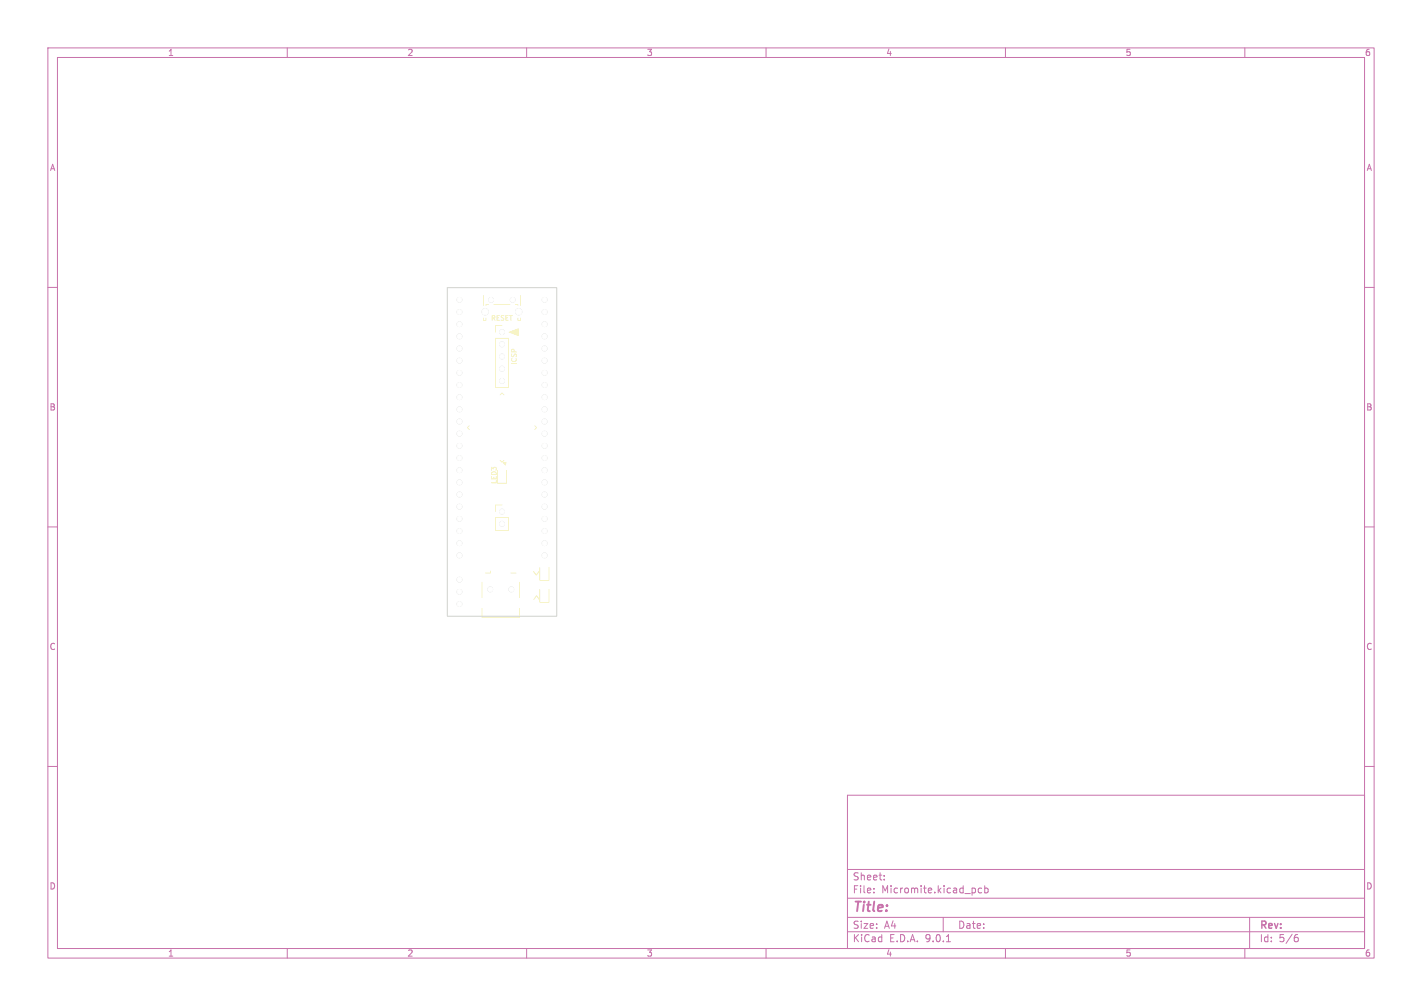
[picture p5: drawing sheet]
<svg xmlns="http://www.w3.org/2000/svg" width="297mm" height="210mm" viewBox="0 0 297 210" stroke-linecap="round" stroke-linejoin="round" font-family="sans-serif">
<defs><g id="words">
<text font-size="2.8" fill="#c872ab" x="178" y="190.9">Title:</text>
<g font-size="2.1" fill="#c872ab">
<text x="178" y="184">Sheet:</text>
<text x="178" y="186.7">File:</text>
<text x="184.1" y="186.7">Micromite.kicad_pcb</text>
<text x="178" y="196.9">KiCad</text>
<text x="178" y="194.1">Size:</text>
<text x="184.7" y="194.1">A4</text>
<text x="185.7" y="196.9">E.D.A.</text>
<text x="193.3" y="196.9">9.0.1</text>
<text x="200" y="194.1">Date:</text>
<text x="263" y="194.3">Rev:</text>
<text x="263" y="196.9">Id:</text>
<text x="267.1" y="196.9">5/6</text>
</g>
<g font-size="1.8" fill="#c872ab">
<text x="35" y="11.9">1</text>
<text x="85" y="11.9">2</text>
<text x="135" y="11.9">3</text>
<text x="185" y="11.9">4</text>
<text x="235" y="11.9">5</text>
<text x="285" y="11.9">6</text>
<text x="10.3" y="35.9">A</text>
<text x="285.4" y="35.9">A</text>
<text x="10.3" y="85.9">B</text>
<text x="285.3" y="85.9">B</text>
<text x="10.3" y="135.9">C</text>
<text x="285.3" y="135.9">C</text>
<text x="10.3" y="185.9">D</text>
<text x="285.3" y="185.9">D</text>
<text x="35" y="199.9">1</text>
<text x="85" y="199.9">2</text>
<text x="135" y="199.9">3</text>
<text x="185" y="199.9">4</text>
<text x="235" y="199.9">5</text>
<text x="285" y="199.9">6</text>
</g>
</g></defs>
<g fill="none" stroke="#c872ab" stroke-width=".21">
<path d="M10 10h277v190h-277zM12 12h273v186h-273zM60 10v2M110 10v2M160 10v2M210 10v2M260 10v2M10 60h2M285 60h2M10 110h2M285 110h2M10 160h2"/>
<path d="M177 166h108v32h-108zM285 160h2M60 198v2M110 198v2M160 198v2M177 194.5h108M177 191.5h108M177 187.5h108M177 181.5h108M182.5 186.3v.1M182.5 185.5v.1M184.7 183.6v.1"/>
<path d="M184.7 182.8v.1M197 191.5v3M197.7 196.6h.8M205 185.5l-.4-.1-.3 .3 .2 .6h.5M205.7 185.5l.4-.1 .3 .3-.2 .6h-.5M205.7 184.9v1.5M210 198v2M260 198v2M261 191.5v6.5M270.6 195.7h.4l.2 .3-.1 .5-.5 .1M271 195.1l-.4 .1"/>
</g>
<g fill="#f2eda1">
<path d="M100.6 127h.1v1.9h7.7l.1-2 .1 2.1h-7.9z"/>
<path d="M112.7 123h.1v2.7h1.8v-2.7h.1v2.8h-2v-.6l-.6-.7-.7 .7 .7-.9 .6 .8z"/>
<path d="M100.6 121.5h.1v3.3z"/>
<path d="M108.5 121.5v3.3z"/>
<path d="M112.7 118.4l.1 .1v2.6h1.8v-2.6l.1-.1v2.8h-2z"/>
<path d="M111.4 119.2l.6 .7 .5-.7 .2 .1-.7 .8z"/>
<path d="M101.3 119.6h1.1v-.4h.1v.5z"/>
<path d="M106.6 119.6l1.2 .1z"/>
<path d="M103.5 108h2.8v2.7l-2.8 .1-.1-.1h2.8v-2.6h-2.7v2.6h-.1z"/>
<path d="M103.5 105.4h1.4l-1.4 .1v1.4z"/>
<path d="M103.8 98.2h.2v2.6h1.8v-2.6h.1l-.1 2.7h-2z"/>
<path d="M102.6 100.7h1v-.4h.1v.6h-1.1z"/>
<path d="M102.6 99.5h.1v.4h.4v-.3l.1 .3h.4v-.4l.1-.1v.6h-1.1z"/>
<path d="M102.7 98.5l.4-.1 .5 .1 .1 .6h-1.1v-.3h.1v.2h.9a.44 .44 0 0 0-.4-.4 .44 .44 0 0 0-.5 .2h-.1z"/>
<path d="M102.6 97.5l.4 .2 .2-.2h.4l.1 .2v.5h-.2v-.5l-.3-.1-.1 .4-.4-.3v.5h-.1z"/>
<path d="M105.1 96.5l.6-.1-.1 .7z"/>
<path d="M104.4 96.1l.5 .3 .3-.4 .1 .1-.5 .4z"/>
<path d="M97.6 89.2l.5-.4-.4 .5 .4 .4z"/>
<path d="M111.6 88.8l.5 .4-.4 .5-.1-.1 .4-.3z"/>
<path d="M104.4 82.4l.5-.4 .4 .5-.4-.4-.4 .4z"/>
<path d="M103.5 70.6h2.8v10.3h-2.9l2.8-.1v-10.1h-2.7v10.1h-.1z"/>
<path d="M106.8 75.9h1.1l-1.1 .1z"/>
<path d="M106.8 74.8l.2 .1a.36 .36 0 0 0 .3 .5 .36 .36 0 0 0 .4-.5v-.1l.2 .1v.4l-.6 .2-.5-.2z"/>
<path d="M106.8 73.8l.3 .6 .3-.5h.4l.1 .2v.4h-.2l.1-.4-.2-.1-.3 .5h-.4l-.1-.2z"/>
<path d="M106.9 72.9h.4l.2 .5h.4v.1h-1.1v-.4h.1v.3h.4l-.1-.4-.4 .1z"/>
<path d="M106.2 69.3l2.1-.7v1.5z"/>
<path d="M103.5 67.9h1.4l-1.4 .1v1.4z"/>
<path d="M100.9 66.4h.1v.4h.4l.1-.5v.6l-.6 .1z"/>
<path d="M108.1 66.4h.1v.4h.4l.1-.5v.6l-.6 .1z"/>
<path d="M103.7 65.8h.6v.1h-.4v.4h.3l-.3 .1v.4h.4v.1h-.6z"/>
<path d="M104.7 65.9l.2-.1 .4 .1-.6 .2 .6 .4-.2 .4-.5-.1 .6-.2-.6-.3z"/>
<path d="M105.6 65.8h.6v.1h-.5v.4h.4l-.4 .1v.4h.5v.1h-.6z"/>
<path d="M102.7 65.8l.7 .1 .1 .3-.3 .3 .2 .4-.4-.4h-.1v.4h-.2v-.6l.6-.1-.1-.2-.3-.1v.4h-.2z"/>
<path d="M106.4 65.8h.7l-.3 .1-.1 1-.1-1h-.2z"/>
<path d="M100.9 61.7h.1v2.1z"/>
<path d="M101.5 63.5l.6 .1h-.6v.2z"/>
<path d="M107.6 63.5h.6v.3l-.1-.2z"/>
<path d="M108.6 61.7h.1v2.1z"/>
<path d="M103.1 63.5l3.5 .1z"/>
</g>
<path d="M93.4 60.1h22.9v68.5h-22.9z" fill="none" stroke="#d0d2cd" stroke-width=".21"/>
<g fill="#d0d2cd" stroke="#d0d2cd" stroke-width=".21">
<circle cx="104.9" cy="69.3" r=".5"/>
<circle cx="104.9" cy="71.9" r=".5"/>
<circle cx="104.9" cy="74.4" r=".5"/>
<circle cx="104.9" cy="77" r=".5"/>
<circle cx="104.9" cy="79.5" r=".5"/>
<circle cx="104.9" cy="106.8" r=".5"/>
<circle cx="104.9" cy="109.3" r=".5"/>
<circle cx="101.3" cy="65.1" r=".65"/>
<circle cx="108.3" cy="65.1" r=".65"/>
<circle cx="102.6" cy="62.6" r=".49"/>
<circle cx="107.1" cy="62.6" r=".49"/>
<circle cx="102.4" cy="123" r=".5"/>
<circle cx="106.8" cy="123" r=".5"/>
<circle cx="96" cy="126.1" r=".5"/>
<circle cx="96" cy="123.6" r=".5"/>
<circle cx="96" cy="121" r=".5"/>
<circle cx="113.7" cy="115.9" r=".5"/>
<circle cx="113.7" cy="113.4" r=".5"/>
<circle cx="113.7" cy="110.9" r=".5"/>
<circle cx="113.7" cy="108.3" r=".5"/>
<circle cx="113.7" cy="105.8" r=".5"/>
<circle cx="113.7" cy="103.2" r=".5"/>
<circle cx="113.7" cy="100.7" r=".5"/>
<circle cx="113.7" cy="98.2" r=".5"/>
<circle cx="113.7" cy="95.6" r=".5"/>
<circle cx="113.7" cy="93.1" r=".5"/>
<circle cx="113.7" cy="90.5" r=".5"/>
<circle cx="113.7" cy="88" r=".5"/>
<circle cx="113.7" cy="85.5" r=".5"/>
<circle cx="113.7" cy="82.9" r=".5"/>
<circle cx="113.7" cy="80.4" r=".5"/>
<circle cx="113.7" cy="77.8" r=".5"/>
<circle cx="113.7" cy="75.3" r=".5"/>
<circle cx="113.7" cy="72.8" r=".5"/>
<circle cx="113.7" cy="70.2" r=".5"/>
<circle cx="113.7" cy="67.7" r=".5"/>
<circle cx="113.7" cy="65.1" r=".5"/>
<circle cx="113.7" cy="62.6" r=".5"/>
<circle cx="96" cy="115.9" r=".5"/>
<circle cx="96" cy="113.4" r=".5"/>
<circle cx="96" cy="110.9" r=".5"/>
<circle cx="96" cy="108.3" r=".5"/>
<circle cx="96" cy="105.8" r=".5"/>
<circle cx="96" cy="103.2" r=".5"/>
<circle cx="96" cy="100.7" r=".5"/>
<circle cx="96" cy="98.2" r=".5"/>
<circle cx="96" cy="95.6" r=".5"/>
<circle cx="96" cy="93.1" r=".5"/>
<circle cx="96" cy="90.5" r=".5"/>
<circle cx="96" cy="88" r=".5"/>
<circle cx="96" cy="85.5" r=".5"/>
<circle cx="96" cy="82.9" r=".5"/>
<circle cx="96" cy="80.4" r=".5"/>
<circle cx="96" cy="77.8" r=".5"/>
<circle cx="96" cy="75.3" r=".5"/>
<circle cx="96" cy="72.8" r=".5"/>
<circle cx="96" cy="70.2" r=".5"/>
<circle cx="96" cy="67.7" r=".5"/>
<circle cx="96" cy="65.1" r=".5"/>
<circle cx="96" cy="62.6" r=".5"/>
</g>
<g fill="#fff" stroke="#fff" stroke-width=".21">
<circle cx="104.9" cy="69.3" r=".5"/>
<circle cx="104.9" cy="71.9" r=".5"/>
<circle cx="104.9" cy="74.4" r=".5"/>
<circle cx="104.9" cy="77" r=".5"/>
<circle cx="104.9" cy="79.5" r=".5"/>
<circle cx="104.9" cy="106.8" r=".5"/>
<circle cx="104.9" cy="109.3" r=".5"/>
<circle cx="101.3" cy="65.1" r=".65"/>
<circle cx="108.3" cy="65.1" r=".65"/>
<circle cx="102.6" cy="62.6" r=".49"/>
<circle cx="107.1" cy="62.6" r=".49"/>
<circle cx="102.4" cy="123" r=".5"/>
<circle cx="106.8" cy="123" r=".5"/>
<circle cx="96" cy="126.1" r=".5"/>
<circle cx="96" cy="123.6" r=".5"/>
<circle cx="96" cy="121" r=".5"/>
<circle cx="113.7" cy="115.9" r=".5"/>
<circle cx="113.7" cy="113.4" r=".5"/>
<circle cx="113.7" cy="110.9" r=".5"/>
<circle cx="113.7" cy="108.3" r=".5"/>
<circle cx="113.7" cy="105.8" r=".5"/>
<circle cx="113.7" cy="103.2" r=".5"/>
<circle cx="113.7" cy="100.7" r=".5"/>
<circle cx="113.7" cy="98.2" r=".5"/>
<circle cx="113.7" cy="95.6" r=".5"/>
<circle cx="113.7" cy="93.1" r=".5"/>
<circle cx="113.7" cy="90.5" r=".5"/>
<circle cx="113.7" cy="88" r=".5"/>
<circle cx="113.7" cy="85.5" r=".5"/>
<circle cx="113.7" cy="82.9" r=".5"/>
<circle cx="113.7" cy="80.4" r=".5"/>
<circle cx="113.7" cy="77.8" r=".5"/>
<circle cx="113.7" cy="75.3" r=".5"/>
<circle cx="113.7" cy="72.8" r=".5"/>
<circle cx="113.7" cy="70.2" r=".5"/>
<circle cx="113.7" cy="67.7" r=".5"/>
<circle cx="113.7" cy="65.1" r=".5"/>
<circle cx="113.7" cy="62.6" r=".5"/>
<circle cx="96" cy="115.9" r=".5"/>
<circle cx="96" cy="113.4" r=".5"/>
<circle cx="96" cy="110.9" r=".5"/>
<circle cx="96" cy="108.3" r=".5"/>
<circle cx="96" cy="105.8" r=".5"/>
<circle cx="96" cy="103.2" r=".5"/>
<circle cx="96" cy="100.7" r=".5"/>
<circle cx="96" cy="98.2" r=".5"/>
<circle cx="96" cy="95.6" r=".5"/>
<circle cx="96" cy="93.1" r=".5"/>
<circle cx="96" cy="90.5" r=".5"/>
<circle cx="96" cy="88" r=".5"/>
<circle cx="96" cy="85.5" r=".5"/>
<circle cx="96" cy="82.9" r=".5"/>
<circle cx="96" cy="80.4" r=".5"/>
<circle cx="96" cy="77.8" r=".5"/>
<circle cx="96" cy="75.3" r=".5"/>
<circle cx="96" cy="72.8" r=".5"/>
<circle cx="96" cy="70.2" r=".5"/>
<circle cx="96" cy="67.7" r=".5"/>
<circle cx="96" cy="65.1" r=".5"/>
<circle cx="96" cy="62.6" r=".5"/>
</g>
<use href="#words"/>
</svg>
